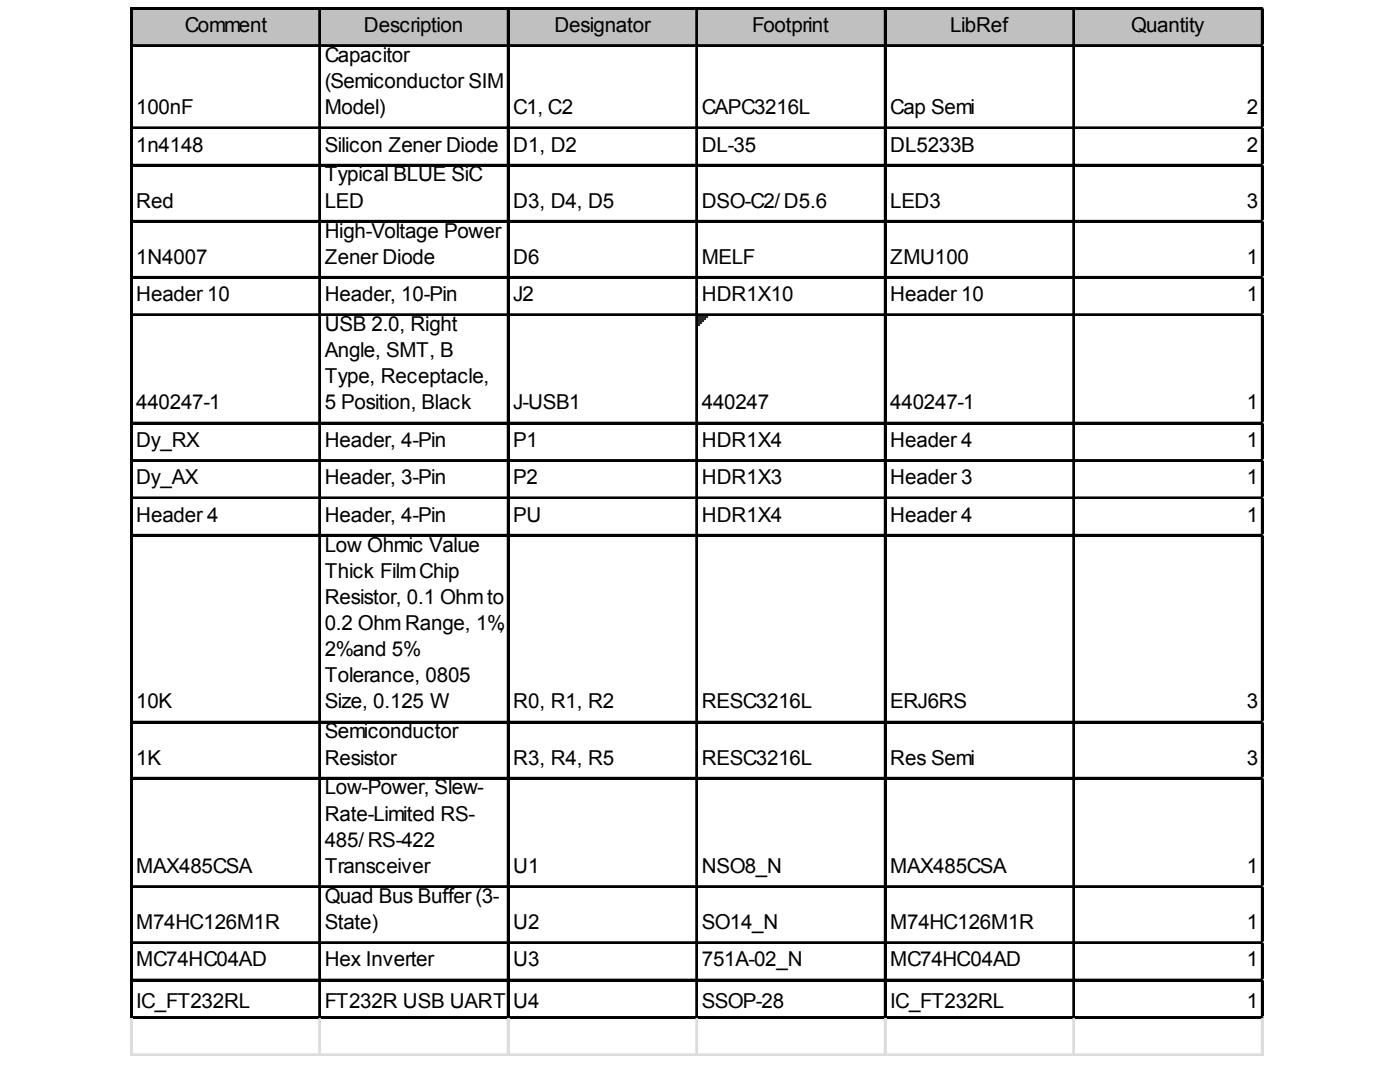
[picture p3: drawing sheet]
<svg xmlns="http://www.w3.org/2000/svg" width="269mm" height="205mm" viewBox="0 0 269 205" stroke-linecap="round" stroke-linejoin="round" font-family="sans-serif">
<defs><g id="words">
<g font-size="3.9">
<text x="35.5" y="6.1">Comment</text>
<text x="62.4" y="11.9">Capacitor</text>
<text x="69.9" y="6.1">Description</text>
<text x="106.4" y="6.1">Designator</text>
<text x="144.4" y="6.1">Footprint</text>
<text x="182.4" y="6.1">LibRef</text>
<text x="217.2" y="6.1">Quantity</text>
<text x="62.4" y="16.9">(Semiconductor SIM</text>
<text x="26.2" y="21.9">100nF</text>
<text x="62.4" y="21.9">Model)</text>
<text x="98.6" y="21.9">C1, C2</text>
<text x="134.8" y="21.9">CAPC3216L</text>
<text x="171" y="21.9">Cap Semi</text>
<text x="239.4" y="21.9">2</text>
<text x="26.2" y="29.1">1n4148</text>
<text x="62.4" y="29.1">Silicon Zener Diode</text>
<text x="98.6" y="29.1">D1, D2</text>
<text x="134.8" y="29.1">DL-35</text>
<text x="171" y="29.1">DL5233B</text>
<text x="239.4" y="29.1">2</text>
<text x="62.4" y="34.8">Typical BLUE SiC</text>
<text x="26.2" y="39.8">Red</text>
<text x="62.4" y="39.8">LED</text>
<text x="98.6" y="39.8">D3, D4, D5</text>
<text x="134.8" y="39.8">DSO-C2/ D5.6</text>
<text x="171" y="39.8">LED3</text>
<text x="239.4" y="39.8">3</text>
<text x="62.4" y="45.6">High-Voltage Power</text>
<text x="26.2" y="50.6">1N4007</text>
<text x="62.4" y="50.6">Zener Diode</text>
<text x="98.6" y="50.6">D6</text>
<text x="134.8" y="50.6">MELF</text>
<text x="171" y="50.6">ZMU100</text>
<text x="239.4" y="50.6">1</text>
<text x="26.2" y="57.8">Header 10</text>
<text x="62.4" y="57.8">Header, 10-Pin</text>
<text x="98.6" y="57.8">J2</text>
<text x="134.8" y="57.8">HDR1X10</text>
<text x="171" y="57.8">Header 10</text>
<text x="239.4" y="57.8">1</text>
<text x="62.4" y="63.5">USB 2.0, Right</text>
<text x="62.4" y="68.5">Angle, SMT, B</text>
<text x="62.4" y="73.6">Type, Receptacle,</text>
<text x="26.2" y="78.6">440247-1</text>
<text x="62.4" y="78.6">5 Position, Black</text>
<text x="98.6" y="78.6">J-USB1</text>
<text x="134.8" y="78.6">440247</text>
<text x="171" y="78.6">440247-1</text>
<text x="239.4" y="78.6">1</text>
<text x="26.2" y="85.8">Dy_RX</text>
<text x="62.4" y="85.8">Header, 4-Pin</text>
<text x="98.6" y="85.8">P1</text>
<text x="134.8" y="85.8">HDR1X4</text>
<text x="171" y="85.8">Header 4</text>
<text x="239.4" y="85.8">1</text>
<text x="26.2" y="92.9">Dy_AX</text>
<text x="62.4" y="92.9">Header, 3-Pin</text>
<text x="98.6" y="92.9">P2</text>
<text x="134.8" y="92.9">HDR1X3</text>
<text x="171" y="92.9">Header 3</text>
<text x="239.4" y="92.9">1</text>
<text x="26.2" y="100.1">Header 4</text>
<text x="62.4" y="100.1">Header, 4-Pin</text>
<text x="98.6" y="100.1">PU</text>
<text x="134.8" y="100.1">HDR1X4</text>
<text x="171" y="100.1">Header 4</text>
<text x="239.4" y="100.1">1</text>
<text x="62.4" y="105.8">Low Ohmic Value</text>
<text x="62.4" y="110.9">Thick FilmChip</text>
<text x="62.4" y="115.9">Resistor, 0.1 Ohmto</text>
<text x="62.4" y="120.9">0.2 OhmRange, 1%,</text>
<text x="62.4" y="125.9">2%and 5%</text>
<text x="62.4" y="130.9">Tolerance, 0805</text>
<text x="26.2" y="136">10K</text>
<text x="62.4" y="136">Size, 0.125 W</text>
<text x="98.6" y="136">R0, R1, R2</text>
<text x="134.8" y="136">RESC3216L</text>
<text x="171" y="136">ERJ6RS</text>
<text x="239.4" y="136">3</text>
<text x="62.4" y="141.7">Semiconductor</text>
<text x="26.2" y="146.7">1K</text>
<text x="62.4" y="146.7">Resistor</text>
<text x="98.6" y="146.7">R3, R4, R5</text>
<text x="134.8" y="146.7">RESC3216L</text>
<text x="171" y="146.7">Res Semi</text>
<text x="239.4" y="146.7">3</text>
<text x="62.4" y="152.5">Low-Power, Slew-</text>
<text x="62.4" y="157.5">Rate-Limited RS-</text>
<text x="26.2" y="167.5">MAX485CSA</text>
<text x="62.4" y="162.5">485/ RS-422</text>
<text x="62.4" y="167.5">Transceiver</text>
<text x="98.6" y="167.5">U1</text>
<text x="134.8" y="167.5">NSO8_N</text>
<text x="171" y="167.5">MAX485CSA</text>
<text x="239.4" y="167.5">1</text>
<text x="62.4" y="173.3">Quad Bus Buffer (3-</text>
<text x="26.2" y="178.3">M74HC126M1R</text>
<text x="62.4" y="178.3">State)</text>
<text x="98.6" y="178.3">U2</text>
<text x="134.8" y="178.3">SO14_N</text>
<text x="171" y="178.3">M74HC126M1R</text>
<text x="239.4" y="178.3">1</text>
<text x="26.2" y="185.5">MC74HC04AD</text>
<text x="62.4" y="185.5">Hex Inverter</text>
<text x="98.6" y="185.5">U3</text>
<text x="134.8" y="185.5">751A-02_N</text>
<text x="171" y="185.5">MC74HC04AD</text>
<text x="239.4" y="185.5">1</text>
<text x="26.2" y="193.4">IC_FT232RL</text>
<text x="62.4" y="193.4">FT232R USB UART</text>
<text x="98.6" y="193.4">U4</text>
<text x="134.8" y="193.4">SSOP-28</text>
<text x="171" y="193.4">IC_FT232RL</text>
<text x="239.4" y="193.4">1</text>
</g>
</g></defs>
<path d="M25.4 1.8h217.2v7.2h-217.2z" fill="#c0c0c0"/>
<path d="M134 60.7h1.8" fill="none" stroke="#008000" stroke-width=".36"/>
<path d="M134 60.7h1.8v.3h-1.8z" fill="#008000"/>
<path d="M134 61h1.5" fill="none" stroke="#008000" stroke-width=".36"/>
<path d="M134 61h1.5v.4h-1.5z" fill="#008000"/>
<path d="M134 61.4h1.1" fill="none" stroke="#008000" stroke-width=".36"/>
<path d="M134 61.4h1.1v.3h-1.1z" fill="#008000"/>
<path d="M134 61.7h.8" fill="none" stroke="#008000" stroke-width=".36"/>
<path d="M134 61.7h.8v.4h-.8z" fill="#008000"/>
<path d="M134 62.1h.4" fill="none" stroke="#008000" stroke-width=".36"/>
<path d="M134 62.1h.4v.4h-.4z" fill="#008000"/>
<g fill="none" stroke="#000" stroke-width=".36">
<path d="M25.1 1.5v194M25.3 1.5v194M25.4 1.5h217.2M25.4 1.7h217.2M25.4 8.7h217.2M25.4 8.8h217.2M61.3 1.8v193.7M61.5 1.8v193.7M97.5 1.8v193.7M97.7 1.8v193.7M133.7 1.8v193.7M133.9 1.8v193.7"/>
<path d="M169.9 1.8v193.7M170.1 1.8v193.7M206.1 1.8v193.7M206.3 1.8v193.7M242.3 1.8v193.7M242.5 1.8v193.7M25.4 24.4h217.2M25.4 24.6h217.2M25.4 31.6h217.2M25.4 31.8h217.2M25.4 42.4h217.2M25.4 42.6h217.2"/>
<path d="M25.4 53.1h217.2M25.4 53.3h217.2M25.4 60.3h217.2M25.4 60.5h217.2M25.4 81.1h217.2M25.4 81.3h217.2M25.4 88.3h217.2M25.4 88.5h217.2M25.4 95.5h217.2M25.4 95.6h217.2M25.4 102.6h217.2M25.4 102.8h217.2"/>
<path d="M25.4 138.5h217.2M25.4 138.7h217.2M25.4 149.3h217.2M25.4 149.4h217.2M25.4 170.1h217.2M25.4 170.2h217.2M25.4 180.8h217.2M25.4 181h217.2M25.4 188h217.2M25.4 188.2h217.2M25.4 195.2h217.2M25.4 195.3h217.2"/>
</g>
<g fill="none" stroke="#dadcdd" stroke-width=".36">
<path d="M242.6 1.5h.1M25.1 195.5v7.1M25.3 195.5v7.1M61.3 195.5v7.1M61.5 195.5v7.1M97.5 195.5v7.1M97.7 195.5v7.1M133.7 195.5v7.1M133.9 195.5v7.1M169.9 195.5v7.1M170.1 195.5v7.1M206.1 195.5v7.1"/>
<path d="M206.3 195.5v7.1M242.3 195.5v7.1M242.5 195.5v7.1"/>
</g>
<path d="M242.6 1.5l.1 .3z" fill="#dadcdd"/>
<path d="M242.6 8.7h.1" fill="none" stroke="#dadcdd" stroke-width=".36"/>
<path d="M242.6 8.7l.1 .3z" fill="#dadcdd"/>
<path d="M242.6 24.4h.1" fill="none" stroke="#dadcdd" stroke-width=".36"/>
<path d="M242.6 24.4l.1 .4z" fill="#dadcdd"/>
<path d="M242.6 31.6h.1" fill="none" stroke="#dadcdd" stroke-width=".36"/>
<path d="M242.6 31.6l.1 .4z" fill="#dadcdd"/>
<path d="M242.6 42.4h.1" fill="none" stroke="#dadcdd" stroke-width=".36"/>
<path d="M242.6 42.4l.1 .3z" fill="#dadcdd"/>
<path d="M242.6 53.1h.1" fill="none" stroke="#dadcdd" stroke-width=".36"/>
<path d="M242.6 53.1l.1 .4z" fill="#dadcdd"/>
<path d="M242.6 60.3h.1" fill="none" stroke="#dadcdd" stroke-width=".36"/>
<path d="M242.6 60.3l.1 .4z" fill="#dadcdd"/>
<path d="M242.6 81.1h.1" fill="none" stroke="#dadcdd" stroke-width=".36"/>
<path d="M242.6 81.1l.1 .4z" fill="#dadcdd"/>
<path d="M242.6 88.3h.1" fill="none" stroke="#dadcdd" stroke-width=".36"/>
<path d="M242.6 88.3l.1 .3z" fill="#dadcdd"/>
<path d="M242.6 95.5h.1" fill="none" stroke="#dadcdd" stroke-width=".36"/>
<path d="M242.6 95.5l.1 .3z" fill="#dadcdd"/>
<path d="M242.6 102.6h.1" fill="none" stroke="#dadcdd" stroke-width=".36"/>
<path d="M242.6 102.6l.1 .4z" fill="#dadcdd"/>
<path d="M242.6 138.5h.1" fill="none" stroke="#dadcdd" stroke-width=".36"/>
<path d="M242.6 138.5l.1 .4z" fill="#dadcdd"/>
<path d="M242.6 149.3h.1" fill="none" stroke="#dadcdd" stroke-width=".36"/>
<path d="M242.6 149.3l.1 .3z" fill="#dadcdd"/>
<path d="M242.6 170.1h.1" fill="none" stroke="#dadcdd" stroke-width=".36"/>
<path d="M242.6 170.1l.1 .3z" fill="#dadcdd"/>
<path d="M242.6 180.8h.1" fill="none" stroke="#dadcdd" stroke-width=".36"/>
<path d="M242.6 180.8l.1 .4z" fill="#dadcdd"/>
<path d="M242.6 188h.1" fill="none" stroke="#dadcdd" stroke-width=".36"/>
<path d="M242.6 188l.1 .4z" fill="#dadcdd"/>
<path d="M242.6 195.2h.1" fill="none" stroke="#dadcdd" stroke-width=".36"/>
<path d="M242.6 195.2l.1 .3z" fill="#dadcdd"/>
<path d="M25.1 202.3h217.6" fill="none" stroke="#dadcdd" stroke-width=".36"/>
<path d="M25.1 202.5h217.6" fill="none" stroke="#dadcdd" stroke-width=".28"/>
<use href="#words"/>
</svg>
